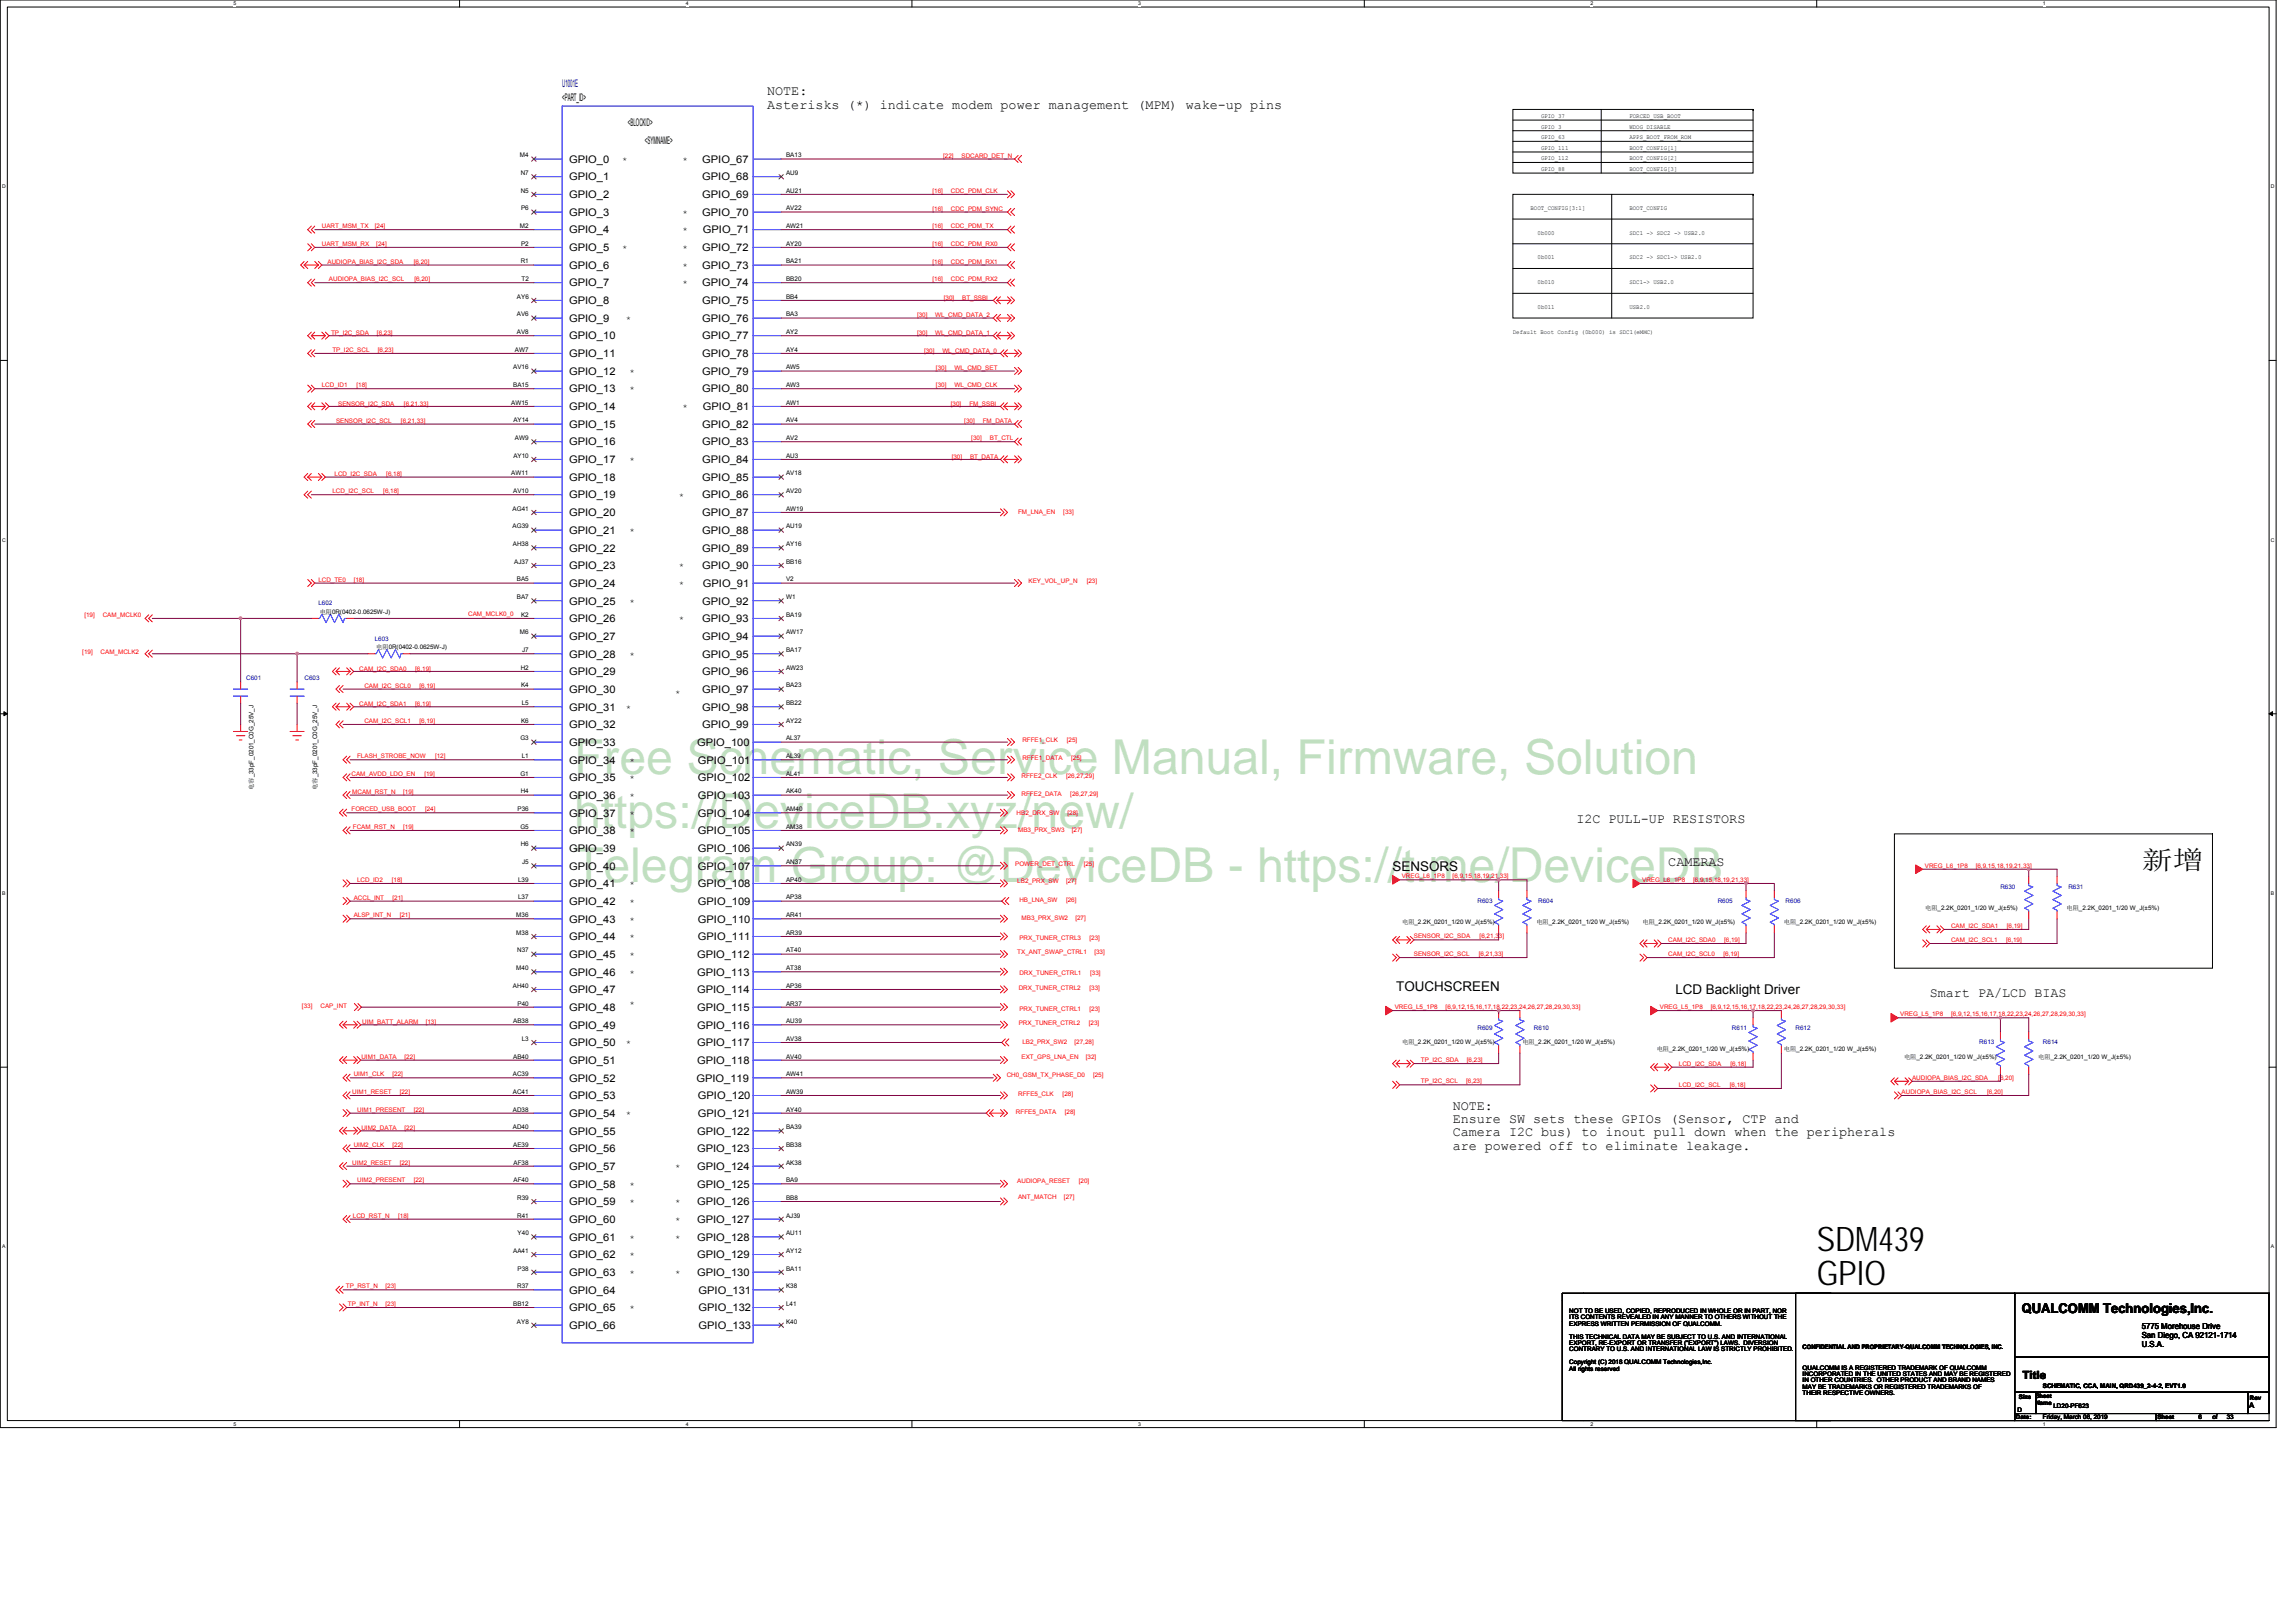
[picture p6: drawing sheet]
<svg xmlns="http://www.w3.org/2000/svg" width="297mm" height="210mm" viewBox="0 0 297 210" stroke-linecap="round" stroke-linejoin="round" font-family="sans-serif">
<defs><g id="words">
<g font-size="6.2" fill="#008000">
<text x="74.3" y="100.2">Free Schematic, Service Manual, Firmware, Solution</text>
<text x="74.3" y="107.2">https://DeviceDB.xyz/new/</text>
<text x="74.3" y="114.1">Telegram Group: @DeviceDB - https://t.me/DeviceDB</text>
</g>
<g font-size="4.4">
<text x="235" y="161.8">SDM439</text>
<text x="235" y="166.2">GPIO</text>
</g>
<text font-size="3.4" x="277.1" y="112.4">新新</text>
<g font-size="1.7">
<text x="99.2" y="12.3">NOTE:</text>
<text x="99.2" y="14.1">Asterisks (*) indicate modem power management (MPM) wake-up pins</text>
<text x="203.9" y="106.5">I2C PULL-UP RESISTORS</text>
<text x="180.2" y="112.6">SENSORS</text>
<text x="215.8" y="112">CAMERAS</text>
<text x="180.6" y="128.2">TOUCHSCREEN</text>
<text x="216.7" y="128.7">LCD Backlight Driver</text>
<text x="249.7" y="128.9">Smart PA/LCD BIAS</text>
<text x="187.9" y="143.6">NOTE:</text>
<text x="187.9" y="145.3">Ensure SW sets these GPIOs (Sensor, CTP and</text>
<text x="187.9" y="147">Camera I2C bus) to inout pull down when the peripherals</text>
<text x="187.9" y="148.8">are powered off to eliminate leakage.</text>
<text x="261.6" y="169.9">QUALCOMM Technologies,Inc.</text>
</g>
<text font-size="1.5" x="261.6" y="178.4">Title</text>
<text font-size="1.4" fill="#000080" x="72.7" y="11.3">U1001E</text>
<g font-size="1.4">
<text x="72.7" y="13">&lt;PART_ID&gt;</text>
<text x="81.2" y="16.3">&lt;BLOCKID&gt;</text>
<text x="73.6" y="21.1">GPIO_0</text>
<text x="73.6" y="23.3">GPIO_1</text>
<text x="83.4" y="18.7">&lt;SYMNAME&gt;</text>
<text x="90.8" y="21.1">GPIO_67</text>
<text x="90.8" y="23.3">GPIO_68</text>
<text x="73.6" y="25.6">GPIO_2</text>
<text x="73.6" y="27.9">GPIO_3</text>
<text x="90.8" y="25.6">GPIO_69</text>
<text x="90.8" y="27.9">GPIO_70</text>
<text x="73.6" y="30.2">GPIO_4</text>
<text x="73.6" y="32.5">GPIO_5</text>
<text x="73.6" y="34.8">GPIO_6</text>
<text x="90.8" y="32.5">GPIO_72</text>
<text x="90.8" y="34.8">GPIO_73</text>
<text x="90.9" y="30.2">GPIO_71</text>
<text x="73.6" y="37.1">GPIO_7</text>
<text x="73.6" y="39.3">GPIO_8</text>
<text x="73.6" y="41.6">GPIO_9</text>
<text x="90.8" y="37.1">GPIO_74</text>
<text x="90.8" y="39.3">GPIO_75</text>
<text x="90.8" y="41.6">GPIO_76</text>
<text x="73.6" y="43.9">GPIO_10</text>
<text x="73.6" y="46.2">GPIO_11</text>
<text x="90.8" y="43.9">GPIO_77</text>
<text x="90.8" y="46.2">GPIO_78</text>
<text x="73.6" y="48.5">GPIO_12</text>
<text x="73.6" y="50.8">GPIO_13</text>
<text x="73.6" y="53.1">GPIO_14</text>
<text x="90.8" y="48.5">GPIO_79</text>
<text x="90.8" y="50.8">GPIO_80</text>
<text x="90.9" y="53.1">GPIO_81</text>
<text x="73.6" y="55.4">GPIO_15</text>
<text x="73.6" y="57.6">GPIO_16</text>
<text x="73.6" y="59.9">GPIO_17</text>
<text x="90.8" y="55.4">GPIO_82</text>
<text x="90.8" y="57.6">GPIO_83</text>
<text x="90.8" y="59.9">GPIO_84</text>
<text x="73.6" y="62.2">GPIO_18</text>
<text x="73.6" y="64.5">GPIO_19</text>
<text x="90.8" y="62.2">GPIO_85</text>
<text x="90.8" y="64.5">GPIO_86</text>
<text x="73.6" y="66.8">GPIO_20</text>
<text x="73.6" y="69.1">GPIO_21</text>
<text x="73.6" y="71.4">GPIO_22</text>
<text x="90.8" y="66.8">GPIO_87</text>
<text x="90.8" y="69.1">GPIO_88</text>
<text x="90.8" y="71.4">GPIO_89</text>
<text x="73.6" y="73.6">GPIO_23</text>
<text x="73.6" y="75.9">GPIO_24</text>
<text x="90.8" y="73.6">GPIO_90</text>
<text x="90.9" y="75.9">GPIO_91</text>
<text x="73.6" y="78.2">GPIO_25</text>
<text x="73.6" y="80.5">GPIO_26</text>
<text x="73.6" y="82.8">GPIO_27</text>
<text x="90.8" y="78.2">GPIO_92</text>
<text x="90.8" y="80.5">GPIO_93</text>
<text x="90.8" y="82.8">GPIO_94</text>
<text x="73.6" y="85.1">GPIO_28</text>
<text x="73.6" y="87.4">GPIO_29</text>
<text x="73.6" y="89.6">GPIO_30</text>
<text x="90.8" y="85.1">GPIO_95</text>
<text x="90.8" y="87.4">GPIO_96</text>
<text x="90.8" y="89.6">GPIO_97</text>
<text x="73.6" y="91.9">GPIO_31</text>
<text x="73.6" y="94.2">GPIO_32</text>
<text x="90.8" y="91.9">GPIO_98</text>
<text x="90.8" y="94.2">GPIO_99</text>
<text x="73.6" y="96.5">GPIO_33</text>
<text x="73.6" y="98.8">GPIO_34</text>
<text x="73.6" y="101.1">GPIO_35</text>
<text x="90.2" y="96.5">GPIO_100</text>
<text x="90.3" y="98.8">GPIO_101</text>
<text x="90.3" y="101.1">GPIO_102</text>
<text x="73.6" y="103.4">GPIO_36</text>
<text x="73.6" y="105.6">GPIO_37</text>
<text x="73.6" y="107.9">GPIO_38</text>
<text x="90.3" y="103.4">GPIO_103</text>
<text x="90.3" y="105.6">GPIO_104</text>
<text x="90.3" y="107.9">GPIO_105</text>
<text x="73.6" y="110.2">GPIO_39</text>
<text x="73.6" y="112.5">GPIO_40</text>
<text x="90.3" y="110.2">GPIO_106</text>
<text x="90.3" y="112.5">GPIO_107</text>
<text x="73.6" y="114.8">GPIO_41</text>
<text x="73.6" y="117.1">GPIO_42</text>
<text x="73.6" y="119.4">GPIO_43</text>
<text x="90.3" y="114.8">GPIO_108</text>
<text x="90.3" y="117.1">GPIO_109</text>
<text x="90.3" y="119.4">GPIO_110</text>
<text x="73.6" y="121.6">GPIO_44</text>
<text x="73.6" y="123.9">GPIO_45</text>
<text x="90.2" y="123.9">GPIO_112</text>
<text x="90.3" y="121.6">GPIO_111</text>
<text x="73.6" y="126.2">GPIO_46</text>
<text x="73.6" y="128.5">GPIO_47</text>
<text x="73.6" y="130.8">GPIO_48</text>
<text x="90.2" y="126.2">GPIO_113</text>
<text x="90.2" y="128.5">GPIO_114</text>
<text x="90.2" y="130.8">GPIO_115</text>
<text x="73.6" y="133.1">GPIO_49</text>
<text x="73.6" y="135.4">GPIO_50</text>
<text x="73.6" y="137.6">GPIO_51</text>
<text x="90.2" y="133.1">GPIO_116</text>
<text x="90.2" y="135.4">GPIO_117</text>
<text x="90.2" y="137.6">GPIO_118</text>
<text x="73.6" y="139.9">GPIO_52</text>
<text x="73.6" y="142.2">GPIO_53</text>
<text x="90.1" y="139.9">GPIO_119</text>
<text x="90.3" y="142.2">GPIO_120</text>
<text x="73.6" y="144.5">GPIO_54</text>
<text x="73.6" y="146.8">GPIO_55</text>
<text x="73.6" y="149.1">GPIO_56</text>
<text x="90.2" y="146.8">GPIO_122</text>
<text x="90.2" y="149.1">GPIO_123</text>
<text x="90.3" y="144.5">GPIO_121</text>
<text x="73.6" y="151.4">GPIO_57</text>
<text x="73.6" y="153.6">GPIO_58</text>
<text x="73.6" y="155.9">GPIO_59</text>
<text x="90.2" y="151.4">GPIO_124</text>
<text x="90.2" y="153.6">GPIO_125</text>
<text x="90.2" y="155.9">GPIO_126</text>
<text x="73.6" y="158.2">GPIO_60</text>
<text x="73.6" y="160.5">GPIO_61</text>
<text x="90.2" y="158.2">GPIO_127</text>
<text x="90.2" y="160.5">GPIO_128</text>
<text x="73.6" y="162.8">GPIO_62</text>
<text x="73.6" y="165.1">GPIO_63</text>
<text x="73.6" y="167.4">GPIO_64</text>
<text x="90.2" y="162.8">GPIO_129</text>
<text x="90.2" y="165.1">GPIO_130</text>
<text x="90.4" y="167.4">GPIO_131</text>
<text x="73.6" y="169.7">GPIO_65</text>
<text x="73.6" y="171.9">GPIO_66</text>
<text x="90.4" y="169.7">GPIO_132</text>
<text x="90.4" y="171.9">GPIO_133</text>
</g>
<g font-size="1.2">
<text x="80.5" y="21.1">*</text>
<text x="88.3" y="21.1">*</text>
<text x="88.3" y="27.9">*</text>
<text x="80.5" y="32.5">*</text>
<text x="88.3" y="30.2">*</text>
<text x="88.3" y="32.5">*</text>
<text x="88.3" y="34.8">*</text>
<text x="81" y="41.6">*</text>
<text x="88.3" y="37.1">*</text>
<text x="81.4" y="48.5">*</text>
<text x="81.4" y="50.8">*</text>
<text x="88.3" y="53.1">*</text>
<text x="81.4" y="59.9">*</text>
<text x="87.8" y="64.5">*</text>
<text x="81.4" y="69.1">*</text>
<text x="87.8" y="73.6">*</text>
<text x="87.8" y="75.9">*</text>
<text x="81.4" y="78.2">*</text>
<text x="87.8" y="80.5">*</text>
<text x="81.4" y="85.1">*</text>
<text x="81" y="91.9">*</text>
<text x="87.4" y="90.1">*</text>
<text x="81.4" y="98.8">*</text>
<text x="81.4" y="101.1">*</text>
<text x="81.4" y="103.4">*</text>
<text x="81.4" y="105.6">*</text>
<text x="81.4" y="107.9">*</text>
<text x="81.4" y="114.8">*</text>
<text x="81.4" y="117.1">*</text>
<text x="81.4" y="119.4">*</text>
<text x="81.4" y="121.6">*</text>
<text x="81.4" y="123.9">*</text>
<text x="81.4" y="126.2">*</text>
<text x="81.4" y="130.3">*</text>
<text x="81" y="135.4">*</text>
<text x="81" y="144.5">*</text>
<text x="81.4" y="153.6">*</text>
<text x="81.4" y="155.9">*</text>
<text x="87.4" y="151.4">*</text>
<text x="87.4" y="155.9">*</text>
<text x="81.4" y="160.5">*</text>
<text x="87.4" y="160.5">*</text>
<text x="87.4" y="158.2">*</text>
<text x="81.4" y="162.8">*</text>
<text x="81.4" y="165.1">*</text>
<text x="87.4" y="165.1">*</text>
<text x="81.4" y="169.7">*</text>
</g>
<g font-size="1.1">
<text x="277.1" y="172">5775 Morehouse Drive</text>
<text x="277.1" y="173.1">San Diego, CA 92121-1714</text>
<text x="277.1" y="174.2">U.S.A.</text>
</g>
<text font-size="1" x="291" y="182.2">A</text>
<g font-size=".8">
<text x="199.4" y="15.3">GPIO_37</text>
<text x="199.4" y="16.6">GPIO_3</text>
<text x="210.8" y="15.3">FORCED_USB_BOOT</text>
<text x="210.8" y="16.6">WDOG_DISABLE</text>
<text x="67.3" y="20.4">M4</text>
<text x="67.4" y="22.6">N7</text>
<text x="101.7" y="20.4">BA13</text>
<text x="101.7" y="22.6">AU9</text>
<text x="199.4" y="18">GPIO_63</text>
<text x="199.4" y="19.4">GPIO_111</text>
<text x="199.4" y="20.7">GPIO_112</text>
<text x="199.4" y="22.1">GPIO_88</text>
<text x="210.8" y="18">APPS_BOOT_FROM_ROM</text>
<text x="210.8" y="19.4">BOOT_CONFIG[1]</text>
<text x="210.8" y="20.7">BOOT_CONFIG[2]</text>
<text x="210.8" y="22.1">BOOT_CONFIG[3]</text>
<text x="67.3" y="29.5">M2</text>
<text x="67.4" y="24.9">N5</text>
<text x="67.4" y="27.2">P6</text>
<text x="101.7" y="24.9">AU21</text>
<text x="101.7" y="27.2">AV22</text>
<text x="101.7" y="29.5">AW21</text>
<text x="198" y="27.2">BOOT_CONFIG[3:1]</text>
<text x="210.8" y="27.2">BOOT_CONFIG</text>
<text x="67.4" y="34.1">R1</text>
<text x="67.4" y="31.8">P2</text>
<text x="101.7" y="31.8">AY20</text>
<text x="101.7" y="34.1">BA21</text>
<text x="198.9" y="30.4">0b000</text>
<text x="198.9" y="33.5">0b001</text>
<text x="210.8" y="30.4">SDC1 -&gt; SDC2 -&gt; USB2.0</text>
<text x="210.8" y="33.5">SDC2 -&gt; SDC1-&gt; USB2.0</text>
<text x="66.9" y="40.9">AV6</text>
<text x="66.9" y="38.7">AY6</text>
<text x="67.5" y="36.4">T2</text>
<text x="101.7" y="36.4">BB20</text>
<text x="101.7" y="38.7">BB4</text>
<text x="101.7" y="40.9">BA3</text>
<text x="198.9" y="36.7">0b010</text>
<text x="198.9" y="39.9">0b011</text>
<text x="210.8" y="36.7">SDC1-&gt; USB2.0</text>
<text x="210.8" y="39.9">USB2.0</text>
<text x="66.4" y="47.8">AV16</text>
<text x="66.6" y="45.5">AW7</text>
<text x="66.9" y="43.2">AV8</text>
<text x="101.7" y="43.2">AY2</text>
<text x="101.7" y="45.5">AY4</text>
<text x="101.7" y="47.8">AW5</text>
<text x="195.7" y="43.2">Default Boot Config (0b000) is SDC1(eMMC)</text>
<text x="66.1" y="52.4">AW15</text>
<text x="66.4" y="50.1">BA15</text>
<text x="101.7" y="50.1">AW3</text>
<text x="101.7" y="52.4">AW1</text>
<text x="66.4" y="54.7">AY14</text>
<text x="66.4" y="59.2">AY10</text>
<text x="66.6" y="56.9">AW9</text>
<text x="101.7" y="54.7">AV4</text>
<text x="101.7" y="56.9">AV2</text>
<text x="101.7" y="59.2">AU3</text>
<text x="66.1" y="61.5">AW11</text>
<text x="66.4" y="63.8">AV10</text>
<text x="101.7" y="61.5">AV18</text>
<text x="101.7" y="63.8">AV20</text>
<text x="66.3" y="66.1">AG41</text>
<text x="66.3" y="68.4">AG39</text>
<text x="66.4" y="70.7">AH38</text>
<text x="101.7" y="66.1">AW19</text>
<text x="101.7" y="68.4">AU19</text>
<text x="101.7" y="70.7">AY16</text>
<text x="66.5" y="72.9">AJ37</text>
<text x="66.9" y="75.2">BA5</text>
<text x="66.9" y="77.5">BA7</text>
<text x="101.7" y="72.9">BB16</text>
<text x="101.7" y="75.2">V2</text>
<text x="101.7" y="77.5">W1</text>
<text x="41.4" y="79.4">电电0R(0402-0.0625W-J)</text>
<text x="67.3" y="82.1">M6</text>
<text x="67.4" y="79.8">K2</text>
<text x="101.7" y="79.8">BA19</text>
<text x="101.7" y="82.1">AW17</text>
<text x="48.7" y="84">电电0R(0402-0.0625W-J)</text>
<text x="67.4" y="86.7">H2</text>
<text x="67.4" y="88.9">K4</text>
<text x="67.5" y="84.4">J7</text>
<text x="101.7" y="84.4">BA17</text>
<text x="101.7" y="86.7">AW23</text>
<text x="101.7" y="88.9">BA23</text>
<text x="67.3" y="95.8">G3</text>
<text x="67.4" y="93.5">K6</text>
<text x="67.5" y="91.2">L5</text>
<text x="101.7" y="91.2">BB22</text>
<text x="101.7" y="93.5">AY22</text>
<text x="101.7" y="95.8">AL37</text>
<text x="67.3" y="100.4">G1</text>
<text x="67.5" y="98.1">L1</text>
<text x="101.7" y="98.1">AL39</text>
<text x="101.7" y="100.4">AL41</text>
<text x="32.8" y="102.2" transform="rotate(-90 32.8 102.2)">电电_33pF_0201_C0G_25V_J</text>
<text x="41" y="102.2" transform="rotate(-90 41 102.2)">电电_33pF_0201_C0G_25V_J</text>
<text x="66.9" y="104.9">P36</text>
<text x="67.3" y="107.2">G5</text>
<text x="67.4" y="102.7">H4</text>
<text x="101.7" y="102.7">AK40</text>
<text x="101.7" y="104.9">AM40</text>
<text x="101.7" y="107.2">AM38</text>
<text x="67.4" y="109.5">H6</text>
<text x="67.5" y="111.8">J5</text>
<text x="101.7" y="109.5">AN39</text>
<text x="101.7" y="111.8">AN37</text>
<text x="66.8" y="118.7">M36</text>
<text x="67" y="114.1">L39</text>
<text x="67" y="116.4">L37</text>
<text x="101.7" y="114.1">AP40</text>
<text x="101.7" y="116.4">AP38</text>
<text x="101.7" y="118.7">AR41</text>
<text x="181.4" y="119.6">电电_2.2K_0201_1/20 W_J(±5%)</text>
<text x="198.8" y="119.6">电电_2.2K_0201_1/20 W_J(±5%)</text>
<text x="212.5" y="119.6">电电_2.2K_0201_1/20 W_J(±5%)</text>
<text x="230.8" y="119.6">电电_2.2K_0201_1/20 W_J(±5%)</text>
<text x="249.1" y="117.8">电电_2.2K_0201_1/20 W_J(±5%)</text>
<text x="267.4" y="117.8">电电_2.2K_0201_1/20 W_J(±5%)</text>
<text x="66.8" y="120.9">M38</text>
<text x="66.8" y="125.5">M40</text>
<text x="66.9" y="123.2">N37</text>
<text x="101.7" y="120.9">AR39</text>
<text x="101.7" y="123.2">AT40</text>
<text x="101.7" y="125.5">AT38</text>
<text x="66.4" y="127.8">AH40</text>
<text x="66.9" y="130.1">P40</text>
<text x="101.7" y="127.8">AP36</text>
<text x="101.7" y="130.1">AR37</text>
<text x="66.4" y="132.4">AB38</text>
<text x="66.4" y="136.9">AB40</text>
<text x="67.5" y="134.7">L3</text>
<text x="101.7" y="132.4">AU39</text>
<text x="101.7" y="134.7">AV38</text>
<text x="101.7" y="136.9">AV40</text>
<text x="181.4" y="135.1">电电_2.2K_0201_1/20 W_J(±5%)</text>
<text x="197" y="135.1">电电_2.2K_0201_1/20 W_J(±5%)</text>
<text x="214.3" y="136">电电_2.2K_0201_1/20 W_J(±5%)</text>
<text x="230.8" y="136">电电_2.2K_0201_1/20 W_J(±5%)</text>
<text x="246.3" y="137">电电_2.2K_0201_1/20 W_J(±5%)</text>
<text x="263.7" y="137">电电_2.2K_0201_1/20 W_J(±5%)</text>
<text x="66.4" y="139.2">AC39</text>
<text x="66.4" y="141.5">AC41</text>
<text x="66.4" y="143.8">AD38</text>
<text x="101.7" y="139.2">AW41</text>
<text x="101.7" y="141.5">AW39</text>
<text x="101.7" y="143.8">AY40</text>
<text x="66.4" y="146.1">AD40</text>
<text x="66.4" y="148.4">AE39</text>
<text x="101.7" y="146.1">BA39</text>
<text x="101.7" y="148.4">BB38</text>
<text x="66.4" y="150.7">AF38</text>
<text x="66.4" y="153">AF40</text>
<text x="66.9" y="155.2">R39</text>
<text x="101.7" y="150.7">AK38</text>
<text x="101.7" y="153">BA9</text>
<text x="101.7" y="155.2">BB8</text>
<text x="66.9" y="157.5">R41</text>
<text x="67" y="159.8">Y40</text>
<text x="101.7" y="157.5">AJ39</text>
<text x="101.7" y="159.8">AU11</text>
<text x="66.4" y="162.1">AA41</text>
<text x="66.9" y="166.7">R37</text>
<text x="66.9" y="164.4">P38</text>
<text x="101.7" y="162.1">AY12</text>
<text x="101.7" y="164.4">BA11</text>
<text x="101.7" y="166.7">K38</text>
<text x="66.4" y="169">BB12</text>
<text x="66.9" y="171.2">AY8</text>
<text x="101.7" y="169">L41</text>
<text x="101.7" y="171.2">K40</text>
<text x="203" y="169.9">NOT TO BE USED, COPIED, REPRODUCED IN WHOLE OR IN PART, NOR</text>
<text x="203" y="170.7">ITS CONTENTS REVEALED IN ANY MANNER TO OTHERS WITHOUT THE</text>
<text x="203" y="171.5">EXPRESS WRITTEN PERMISSION OF QUALCOMM.</text>
<text x="203" y="173.2">THIS TECHNICAL DATA MAY BE SUBJECT TO U.S. AND INTERNATIONAL</text>
<text x="203" y="174">EXPORT, RE-EXPORT OR TRANSFER (&quot;EXPORT&quot;) LAWS. DIVERSION</text>
<text x="203" y="174.8">CONTRARY TO U.S. AND INTERNATIONAL LAW IS STRICTLY PROHIBITED.</text>
<text x="203" y="176.5">Copyright (C) 2018 QUALCOMM Technologies,Inc.</text>
<text x="203" y="177.3">All rights reserved</text>
<text x="233.2" y="177.2">QUALCOMM IS A REGISTERED TRADEMARK OF QUALCOMM</text>
<text x="233.2" y="178">INCORPORATED IN THE UNITED STATES AND MAY BE REGISTERED</text>
<text x="233.2" y="178.8">IN OTHER COUNTRIES. OTHER PRODUCT AND BRAND NAMES</text>
<text x="233.2" y="179.7">MAY BE TRADEMARKS OR REGISTERED TRADEMARKS OF</text>
<text x="233.2" y="174.5">CONFIDENTIAL AND PROPRIETARY-QUALCOMM TECHNOLOGIES, INC.</text>
<text x="264.3" y="179.5">SCHEMATIC, CCA, MAIN, QRD439_2-4-2, EVT1.0</text>
<text x="233.2" y="180.5">THEIR RESPECTIVE OWNERS.</text>
<text x="260.8" y="183.6">Date:</text>
<text x="261" y="182.7">D</text>
<text x="261.2" y="181">Size</text>
<text x="263.4" y="180.9">Sheet</text>
<text x="263.4" y="181.7">Name</text>
<text x="264.3" y="183.6">Friday, March 08, 2019</text>
<text x="265.7" y="182.2">LD20-PF623</text>
<text x="279.1" y="183.6">Sheet</text>
<text x="284.4" y="183.6">6</text>
<text x="286.2" y="183.6">of</text>
<text x="288.1" y="183.6">33</text>
<text x="291.1" y="181.1">Rev</text>
</g>
<g font-size=".8" fill="#f00">
<text x="122" y="20.4">[22]</text>
<text x="124.4" y="20.4">SDCARD_DET_N</text>
<text x="41.6" y="29.5">UART_MSM_TX</text>
<text x="48.5" y="29.5">[24]</text>
<text x="120.6" y="27.2">[16]</text>
<text x="120.6" y="25">[16]</text>
<text x="120.6" y="29.5">[16]</text>
<text x="123" y="27.2">CDC_PDM_SYNC</text>
<text x="123" y="25">CDC_PDM_CLK</text>
<text x="123" y="29.5">CDC_PDM_TX</text>
<text x="41.6" y="31.8">UART_MSM_RX</text>
<text x="42.4" y="34.2">AUDIOPA_BIAS_I2C_SDA</text>
<text x="48.7" y="31.8">[24]</text>
<text x="53.5" y="34.2">[6,20]</text>
<text x="120.6" y="34.1">[16]</text>
<text x="120.6" y="31.8">[16]</text>
<text x="123" y="34.1">CDC_PDM_RX1</text>
<text x="123" y="31.8">CDC_PDM_RX0</text>
<text x="42.6" y="36.4">AUDIOPA_BIAS_I2C_SCL</text>
<text x="53.6" y="36.4">[6,20]</text>
<text x="118.6" y="41">[30]</text>
<text x="120.6" y="36.4">[16]</text>
<text x="121" y="41">WL_CMD_DATA_2</text>
<text x="122.1" y="38.8">[30]</text>
<text x="123" y="36.4">CDC_PDM_RX2</text>
<text x="124.5" y="38.8">BT_SSBI</text>
<text x="42.8" y="43.3">TP_I2C_SDA</text>
<text x="43" y="45.5">TP_I2C_SCL</text>
<text x="48.8" y="43.3">[6,23]</text>
<text x="48.9" y="45.5">[6,23]</text>
<text x="118.6" y="43.3">[30]</text>
<text x="119.5" y="45.6">[30]</text>
<text x="121" y="43.3">WL_CMD_DATA_1</text>
<text x="121.1" y="47.8">[30]</text>
<text x="121.9" y="45.6">WL_CMD_DATA_0</text>
<text x="123.5" y="47.8">WL_CMD_SET</text>
<text x="41.6" y="50.1">LCD_ID1</text>
<text x="43.7" y="52.5">SENSOR_I2C_SDA</text>
<text x="46.1" y="50.1">[18]</text>
<text x="52.3" y="52.5">[6,21,33]</text>
<text x="121.1" y="50.1">[30]</text>
<text x="123" y="52.5">[30]</text>
<text x="123.5" y="50.1">WL_CMD_CLK</text>
<text x="125.4" y="52.5">FM_SSBI</text>
<text x="43.5" y="54.7">SENSOR_I2C_SCL</text>
<text x="51.9" y="54.7">[6,21,33]</text>
<text x="123.1" y="59.3">[30]</text>
<text x="124.8" y="54.7">[30]</text>
<text x="125.5" y="59.3">BT_DATA</text>
<text x="125.7" y="57">[30]</text>
<text x="127.1" y="54.7">FM_DATA</text>
<text x="128.1" y="57">BT_CTL</text>
<text x="43" y="63.8">LCD_I2C_SCL</text>
<text x="43.3" y="61.6">LCD_I2C_SDA</text>
<text x="49.6" y="63.8">[6,18]</text>
<text x="50" y="61.6">[6,18]</text>
<text x="131.7" y="66.5">FM_LNA_EN</text>
<text x="137.6" y="66.5">[33]</text>
<text x="41.2" y="75.2">LCD_TE0</text>
<text x="45.8" y="75.2">[18]</text>
<text x="133.1" y="75.4">KEY_VOL_UP_N</text>
<text x="140.6" y="75.4">[23]</text>
<text x="10.9" y="79.8">[19]</text>
<text x="13.3" y="79.8">CAM_MCLK0</text>
<text x="60.6" y="79.7">CAM_MCLK0_0</text>
<text x="10.6" y="84.6">[19]</text>
<text x="13" y="84.6">CAM_MCLK2</text>
<text x="46.5" y="86.8">CAM_I2C_SDA0</text>
<text x="47.1" y="89">CAM_I2C_SCL0</text>
<text x="53.7" y="86.8">[6,19]</text>
<text x="54.3" y="89">[6,19]</text>
<text x="46.5" y="91.3">CAM_I2C_SDA1</text>
<text x="47.1" y="93.5">CAM_I2C_SCL1</text>
<text x="53.7" y="91.3">[6,19]</text>
<text x="54.3" y="93.5">[6,19]</text>
<text x="132.3" y="96">RFFE1_CLK</text>
<text x="138" y="96">[25]</text>
<text x="45.5" y="100.4">CAM_AVDD_LDO_EN</text>
<text x="46.2" y="98.1">FLASH_STROBE_NOW</text>
<text x="54.9" y="100.4">[19]</text>
<text x="56.3" y="98.1">[12]</text>
<text x="132.2" y="100.7">RFFE2_CLK</text>
<text x="132.3" y="98.3">RFFE1_DATA</text>
<text x="137.9" y="100.7">[26,27,29]</text>
<text x="138.6" y="98.3">[25]</text>
<text x="45.5" y="105">FORCED_USB_BOOT</text>
<text x="45.6" y="102.7">MCAM_RST_N</text>
<text x="45.7" y="107.3">FCAM_RST_N</text>
<text x="52.2" y="102.7">[19]</text>
<text x="52.2" y="107.3">[19]</text>
<text x="55" y="105">[24]</text>
<text x="131.5" y="105.4">HB2_DRX_SW</text>
<text x="131.7" y="107.6">MB3_PRX_SW3</text>
<text x="132.2" y="103">RFFE2_DATA</text>
<text x="138.1" y="105.4">[28]</text>
<text x="138.5" y="103">[26,27,29]</text>
<text x="138.7" y="107.6">[27]</text>
<text x="131.3" y="112.1">POWER_DET_CTRL</text>
<text x="140.2" y="112.1">[25]</text>
<text x="181.4" y="113.6">VREG_L6_1P8</text>
<text x="187.9" y="113.6">[6,9,15,18,19,21,33]</text>
<text x="249" y="112.3">VREG_L6_1P8</text>
<text x="255.6" y="112.3">[6,9,15,18,19,21,33]</text>
<text x="45.8" y="116.4">ACCL_INT</text>
<text x="45.8" y="118.7">ALSP_INT_N</text>
<text x="46.2" y="114.1">LCD_ID2</text>
<text x="50.7" y="114.1">[18]</text>
<text x="50.8" y="116.4">[21]</text>
<text x="51.7" y="118.7">[21]</text>
<text x="131.6" y="114.2">LB2_PRX_SW</text>
<text x="131.9" y="116.8">HB_LNA_SW</text>
<text x="132.2" y="119">MB3_PRX_SW2</text>
<text x="137.9" y="114.2">[27]</text>
<text x="137.9" y="116.8">[26]</text>
<text x="139.1" y="119">[27]</text>
<text x="212.4" y="114.1">VREG_L6_1P8</text>
<text x="219" y="114.1">[6,9,15,18,19,21,33]</text>
<text x="131.6" y="123.4">TX_ANT_SWAP_CTRL1</text>
<text x="131.9" y="121.6">PRX_TUNER_CTRL3</text>
<text x="140.9" y="121.6">[23]</text>
<text x="141.6" y="123.4">[33]</text>
<text x="182.9" y="121.4">SENSOR_I2C_SDA</text>
<text x="182.9" y="123.7">SENSOR_I2C_SCL</text>
<text x="191.3" y="123.7">[6,21,33]</text>
<text x="191.4" y="121.4">[6,21,33]</text>
<text x="215.8" y="121.9">CAM_I2C_SDA0</text>
<text x="215.8" y="123.7">CAM_I2C_SCL0</text>
<text x="223" y="123.7">[6,19]</text>
<text x="223.1" y="121.9">[6,19]</text>
<text x="252.4" y="120">CAM_I2C_SDA1</text>
<text x="252.4" y="121.9">CAM_I2C_SCL1</text>
<text x="259.5" y="121.9">[6,19]</text>
<text x="259.6" y="120">[6,19]</text>
<text x="39.1" y="130.4">[33]</text>
<text x="41.5" y="130.4">CAP_INT</text>
<text x="131.8" y="128.1">DRX_TUNER_CTRL2</text>
<text x="131.9" y="126.2">DRX_TUNER_CTRL1</text>
<text x="131.9" y="130.7">PRX_TUNER_CTRL1</text>
<text x="140.9" y="128.1">[33]</text>
<text x="140.9" y="130.7">[23]</text>
<text x="141" y="126.2">[33]</text>
<text x="180.4" y="130.6">VREG_L5_1P8</text>
<text x="187" y="130.6">[6,9,12,15,16,17,18,22,23,24,26,27,28,29,30,33]</text>
<text x="214.7" y="130.6">VREG_L5_1P8</text>
<text x="221.3" y="130.6">[6,9,12,15,16,17,18,22,23,24,26,27,28,29,30,33]</text>
<text x="245.8" y="131.5">VREG_L5_1P8</text>
<text x="252.4" y="131.5">[6,9,12,15,16,17,18,22,23,24,26,27,28,29,30,33]</text>
<text x="46.8" y="137.1">UIM1_DATA</text>
<text x="46.9" y="132.5">UIM_BATT_ALARM</text>
<text x="52.3" y="137.1">[22]</text>
<text x="55.1" y="132.5">[13]</text>
<text x="131.8" y="132.7">PRX_TUNER_CTRL2</text>
<text x="132.2" y="137">EXT_GPS_LNA_EN</text>
<text x="132.3" y="135">LB2_PRX_SW2</text>
<text x="139" y="135">[27,28]</text>
<text x="140.5" y="137">[32]</text>
<text x="140.9" y="132.7">[23]</text>
<text x="183.8" y="137.4">TP_I2C_SDA</text>
<text x="189.8" y="137.4">[6,23]</text>
<text x="217.2" y="137.9">LCD_I2C_SDA</text>
<text x="223.9" y="137.9">[6,18]</text>
<text x="45.6" y="141.5">UIM1_RESET</text>
<text x="45.8" y="139.3">UIM1_CLK</text>
<text x="46.2" y="143.8">UIM1_PRESENT</text>
<text x="50.8" y="139.3">[22]</text>
<text x="51.7" y="141.5">[22]</text>
<text x="53.5" y="143.8">[22]</text>
<text x="130.2" y="139.3">CH0_GSM_TX_PHASE_D0</text>
<text x="131.7" y="141.8">RFFE5_CLK</text>
<text x="137.5" y="141.8">[28]</text>
<text x="141.4" y="139.3">[25]</text>
<text x="183.8" y="140.2">TP_I2C_SCL</text>
<text x="189.7" y="140.2">[6,23]</text>
<text x="217.2" y="140.6">LCD_I2C_SCL</text>
<text x="223.8" y="140.6">[6,18]</text>
<text x="246" y="141.5">AUDIOPA_BIAS_I2C_SCL</text>
<text x="247.4" y="139.7">AUDIOPA_BIAS_I2C_SDA</text>
<text x="257.1" y="141.5">[6,20]</text>
<text x="258.5" y="139.7">[6,20]</text>
<text x="45.8" y="148.4">UIM2_CLK</text>
<text x="46.8" y="146.2">UIM2_DATA</text>
<text x="50.8" y="148.4">[22]</text>
<text x="52.3" y="146.2">[22]</text>
<text x="131.4" y="144.2">RFFE5_DATA</text>
<text x="137.7" y="144.2">[28]</text>
<text x="45.6" y="150.7">UIM2_RESET</text>
<text x="46.2" y="153">UIM2_PRESENT</text>
<text x="51.7" y="150.7">[22]</text>
<text x="53.5" y="153">[22]</text>
<text x="131.6" y="153.1">AUDIOPA_RESET</text>
<text x="131.7" y="155.1">ANT_MATCH</text>
<text x="137.6" y="155.1">[27]</text>
<text x="139.6" y="153.1">[20]</text>
<text x="45.7" y="157.5">LCD_RST_N</text>
<text x="51.5" y="157.5">[18]</text>
<text x="44.7" y="166.7">TP_RST_N</text>
<text x="49.9" y="166.7">[23]</text>
<text x="45" y="169">TP_INT_N</text>
<text x="49.9" y="169">[23]</text>
</g>
<g font-size=".8" fill="#000080">
<text x="41.2" y="78.3">L602</text>
<text x="48.5" y="82.9">L603</text>
<text x="31.9" y="88">C601</text>
<text x="39.4" y="88">C603</text>
<text x="191.2" y="116.8">R603</text>
<text x="199" y="116.8">R604</text>
<text x="222.2" y="116.8">R605</text>
<text x="231" y="116.8">R606</text>
<text x="258.8" y="115">R630</text>
<text x="267.6" y="115">R631</text>
<text x="191.2" y="133.3">R609</text>
<text x="198.5" y="133.3">R610</text>
<text x="224.1" y="133.3">R611</text>
<text x="232.3" y="133.3">R612</text>
<text x="256.1" y="135.1">R613</text>
<text x="264.3" y="135.1">R614</text>
</g>
<g font-size=".7">
<text x="30.2" y=".7">5</text>
<text x="88.7" y=".7">4</text>
<text x="147.2" y=".7">3</text>
<text x="205.8" y=".7">2</text>
<text x="264.3" y=".7">1</text>
<text x=".3" y="24.4">D</text>
<text x="293.8" y="24.4">D</text>
<text x=".3" y="70.1">C</text>
<text x="293.8" y="70.1">C</text>
<text x=".3" y="115.8">B</text>
<text x="293.8" y="115.8">B</text>
<text x=".3" y="161.5">A</text>
<text x="293.8" y="161.5">A</text>
<text x="30.2" y="184.5">5</text>
<text x="88.7" y="184.5">4</text>
<text x="147.2" y="184.5">3</text>
<text x="205.8" y="184.5">2</text>
<text x="264.3" y="184.5">1</text>
</g>
</g></defs>
<path d="M0 0h294.5v184.7h-294.5zM.9 .9h292.7v182.9h-292.7z" fill="none" stroke="#000" stroke-width=".13"/>
<g fill="#fff">
<path d="M30.2 .1h.4v.7h-.4z"/>
<path d="M30.2 183.9h.4v.7h-.4z"/>
</g>
<path d="M59.5 0v.9M59.5 183.8v.9" fill="none" stroke="#000" stroke-width=".13"/>
<g fill="#fff">
<path d="M88.7 .1h.4v.7h-.4z"/>
<path d="M88.7 183.9h.4v.7h-.4z"/>
</g>
<path d="M118 0v.9M118 183.8v.9" fill="none" stroke="#000" stroke-width=".13"/>
<g fill="#fff">
<path d="M147.2 .1h.4v.7h-.4z"/>
<path d="M147.2 183.9h.4v.7h-.4z"/>
</g>
<path d="M176.5 0v.9M176.5 183.8v.9" fill="none" stroke="#000" stroke-width=".13"/>
<g fill="#fff">
<path d="M205.8 .1h.3v.7h-.3z"/>
<path d="M205.8 183.9h.3v.7h-.3z"/>
</g>
<path d="M235 0v.9M235 183.8v.9" fill="none" stroke="#000" stroke-width=".13"/>
<g fill="#fff">
<path d="M264.3 .1h.3v.7h-.3z"/>
<path d="M264.3 183.9h.3v.7h-.3z"/>
<path d="M.3 23.8h.4v.7h-.4z"/>
<path d="M293.8 23.8h.5v.7h-.5z"/>
<path d="M.3 69.5h.4v.7h-.4z"/>
<path d="M293.8 69.5h.5v.7h-.5z"/>
</g>
<path d="M0 46.6h.9M293.6 46.6h.9" fill="none" stroke="#000" stroke-width=".13"/>
<g fill="#fff">
<path d="M.3 115.2h.4v.8h-.4z"/>
<path d="M293.8 115.2h.4v.8h-.4z"/>
</g>
<path d="M0 92.4h.9M293.6 92.4h.9" fill="none" stroke="#000" stroke-width=".13"/>
<path d="M.5 92.1l.4 .3-.4 .2zM293.6 92.4l.4-.3v.5z" fill="#000" stroke="#000" stroke-width=".13"/>
<g fill="#fff">
<path d="M.3 160.9h.4v.8h-.4z"/>
<path d="M293.8 160.9h.4v.8h-.4z"/>
</g>
<g fill="none" stroke="#000" stroke-width=".13">
<path d="M195.7 14.2h31.1v8.2h-31.1zM195.7 16.9h31.1M195.7 15.5h31.1M195.7 18.3h31.1M195.7 19.7h31.1M207.2 14.2v8.2M226.8 14.2h.1M195.7 25.1h31.1v16h-31.1zM195.7 34.7h31.1M195.7 28.3h31.1M195.7 31.5h31.1M195.7 38h31.1"/>
<path d="M195.7 21h31.1M208.5 25.1v16M226.8 25.1h.1M245.1 107.9h41.1v17.4h-41.1zM286.2 107.9h.1M0 138.1h.9M293.6 138.1h.9M232.3 167.3h28.3v16.5h-28.3zM236.9 167.3h-34.8v16.5h34.8M260.6 167.3h33v8.3h-33zM260.6 175.6h33v4.5h-33zM260.6 167.3h.1"/>
<path d="M293.6 167.3h.1M293.6 175.6h.1M260.6 180.1h2.8v2.8h-2.8zM260.6 182.9h18.3v.9h-18.3zM263.4 180.1h.1M263.4 180.1h27.4v2.8h-27.4zM278.9 182.9h.1M278.9 183.8h14.7M290.8 180.1h2.8v2.8h-2.8zM290.8 180.1h.1M293.6 180.1h.1"/>
</g>
<g fill="none" stroke="#f00" stroke-width=".13">
<path d="M39.3 34.3l.5 .4M39.3 34.3h1.9M39.3 33.8l-.4 .5 .4 .4M39.8 31.5l.5 .5-.5 .4M39.8 33.8l-.5 .5M40.3 29.3l-.5 .4 .5 .5M40.3 36.1l-.5 .5 .5 .4M40.3 31.5l.4 .5-.4 .4M40.7 29.3l-.4 .4 .4 .5M40.7 36.1l-.4 .5 .4 .4M40.7 33.8l.5 .5M41.2 34.3l-.5 .4"/>
<path d="M41.2 33.8l.4 .5-.4 .4M69.1 20.6h.1M69.1 22.9h.1M69.1 25.1h.1M69.1 27.4h.1M69.1 29.7h.1M69.1 32h.1M69.1 34.3h.1M69.1 36.6h.1M69.1 38.9h.1M101.1 20.6h.1M101.1 22.9h.1"/>
<path d="M101.1 25.1h.1M101.1 27.4h.1M101.1 29.7h.1M101.1 32h.1M101.1 34.3h.1M101.1 36.6h.1M101.1 38.9h.1M129 38.9h1.8M129 38.4l-.5 .5 .5 .4M129 38.9l.4 .4M129.4 38.4l-.4 .5M130.3 24.7l.5 .4-.5 .5"/>
<path d="M130.3 38.4l.5 .5M130.8 38.9l-.5 .4M130.8 24.7l.5 .4-.5 .5M130.8 38.4l.5 .5-.5 .4M130.8 27l-.5 .4 .5 .5M130.8 29.3l-.5 .4 .5 .5M130.8 33.8l-.5 .5 .5 .4M130.8 31.5l-.5 .5 .5 .4M130.8 36.1l-.5 .5 .5 .4M131.3 27l-.5 .4 .5 .5M131.3 29.3l-.5 .4 .5 .5M131.3 33.8l-.5 .5 .5 .4"/>
<path d="M131.3 31.5l-.5 .5 .5 .4M131.3 36.1l-.5 .5 .5 .4M131.7 20.1l-.4 .5 .4 .4M132.2 20.1l-.5 .5 .5 .4M39.8 49.8l.5 .5-.5 .4M40.3 43.4l.4 .5M40.3 43.4h1.8M40.3 52.6l.4 .4M40.3 52.6h1.8M40.3 43l-.5 .4 .5 .5M40.3 45.3l-.5 .4 .5 .5M40.3 52.1l-.5 .5 .5 .4"/>
<path d="M40.3 54.4l-.5 .5 .5 .4M40.3 49.8l.4 .5-.4 .4M40.7 43l-.4 .4M40.7 45.3l-.4 .4 .4 .5M40.7 52.1l-.4 .5M40.7 54.4l-.4 .5 .4 .4M41.6 43l.5 .4M41.6 52.1l.5 .5M42.1 43l.5 .4-.5 .5M42.1 52.1l.5 .5-.5 .4M42.1 43.4l-.5 .5M42.1 52.6l-.5 .4"/>
<path d="M69.1 41.1h.1M69.1 43.4h.1M69.1 45.7h.1M69.1 48h.1M69.1 50.3h.1M69.1 52.6h.1M69.1 54.9h.1M69.1 57.1h.1M69.1 59.4h.1M101.1 41.1h.1M101.1 43.4h.1M101.1 45.7h.1"/>
<path d="M101.1 48h.1M101.1 50.3h.1M101.1 52.6h.1M101.1 54.9h.1M101.1 57.1h.1M101.1 59.4h.1M129 41.1h1.8M129 43.4h1.8M129 40.7l-.5 .4 .5 .5M129 43l-.5 .4 .5 .5M129 41.1l.4 .5M129 43.4l.4 .5"/>
<path d="M129.4 40.7l-.4 .4M129.4 43l-.4 .4M129.9 45.3l-.5 .4 .5 .5M129.9 52.1l-.5 .5 .5 .4M129.9 59l-.5 .4 .5 .5M129.9 45.7l.4 .5M129.9 52.6l.4 .4M129.9 59.4l.4 .5M129.9 45.7h1.8M129.9 52.6h1.8M129.9 59.4h1.8M130.3 40.7l.5 .4"/>
<path d="M130.3 43l.5 .4M130.3 45.3l-.4 .4M130.3 52.1l-.4 .5M130.3 59l-.4 .4M130.8 41.1l-.5 .5M130.8 43.4l-.5 .5M130.8 40.7l.5 .4-.5 .5M130.8 43l.5 .4-.5 .5M131.3 45.3l.4 .4M131.3 47.5l.4 .5-.4 .5M131.3 49.8l.4 .5-.4 .4M131.3 52.1l.4 .5"/>
<path d="M131.3 59l.4 .4M131.7 54.4l-.4 .5 .4 .4M131.7 56.7l-.4 .4 .4 .5M131.7 45.7l-.4 .5M131.7 52.6l-.4 .4M131.7 59.4l-.4 .5M131.7 45.3l.5 .4-.5 .5M131.7 47.5l.5 .5-.5 .5M131.7 49.8l.5 .5-.5 .4M131.7 52.1l.5 .5-.5 .4M131.7 59l.5 .4-.5 .5M132.2 54.4l-.5 .5 .5 .4"/>
<path d="M132.2 56.7l-.5 .4 .5 .5M19.2 79.5l-.4 .5 .4 .5M19.7 79.5l-.5 .5 .5 .5M39.8 75l.5 .4-.5 .5M39.8 61.7l.5 .5M39.8 61.7h1.8M39.8 61.3l-.5 .4 .5 .5M39.8 63.5l-.5 .5 .5 .5M40.3 61.3l-.5 .4M40.3 63.5l-.5 .5 .5 .5M40.3 75l.4 .4-.4 .5M41.2 61.3l.4 .4"/>
<path d="M41.6 61.3l.5 .4-.5 .5M41.6 61.7l-.4 .5M69.1 61.7h.1M69.1 64h.1M69.1 66.3h.1M69.1 68.6h.1M69.1 70.9h.1M69.1 73.2h.1M69.1 75.4h.1M69.1 77.7h.1M101.1 61.7h.1M101.1 64h.1"/>
<path d="M101.1 66.3h.1M101.1 68.6h.1M101.1 70.9h.1M101.1 73.2h.1M101.1 75.4h.1M101.1 77.7h.1M129.4 65.8l.5 .5-.5 .4M129.9 65.8l.4 .5-.4 .4M131.3 75l.4 .4-.4 .5M131.7 75l.5 .4-.5 .5M19.2 84.1l-.4 .5 .4 .4M19.7 84.1l-.5 .5 .5 .4"/>
<path d="M30.2 94.6h1.8M30.6 95.2h1.1M30.9 95.7h.4M31.1 93.7v.9M31.1 88.2v1M31.1 90.1v.9M37.5 94.6h1.8M37.9 95.2h1.1M38.3 95.7h.3M38.4 93.7v.9M38.4 88.2v1M38.4 90.1v.9"/>
<path d="M40.3 80h.9M43.5 86.9l.4 .4M43.5 86.9h1.8M43.5 91.4l.4 .5M43.5 91.4h1.8M43.5 86.4l-.5 .5 .5 .4M43.5 91l-.5 .4 .5 .5M43.9 86.4l-.4 .5M43.9 88.7l-.4 .5 .4 .4M43.9 91l-.4 .4M43.9 93.3l-.4 .4 .4 .5M44.4 88.7l-.5 .5 .5 .4"/>
<path d="M44.4 93.3l-.5 .4 .5 .5M44.8 80h1M44.8 97.8l-.4 .5 .4 .4M44.8 86.4l.5 .5M44.8 91l.5 .4M45.3 97.8l-.5 .5 .5 .4M45.3 86.4l.5 .5-.5 .4M45.3 91l.5 .4-.5 .5M45.3 86.9l-.5 .4M45.3 91.4l-.5 .5M47.6 84.6h.9M52.2 84.6h.9"/>
<path d="M69.1 80h.1M69.1 82.3h.1M69.1 84.6h.1M69.1 86.9h.1M69.1 89.2h.1M69.1 91.4h.1M69.1 93.7h.1M69.1 96h.1M69.1 98.3h.1M101.1 80h.1M101.1 82.3h.1M101.1 84.6h.1"/>
<path d="M101.1 86.9h.1M101.1 89.2h.1M101.1 91.4h.1M101.1 93.7h.1M101.1 96h.1M101.1 98.3h.1M130.3 95.5l.5 .5-.5 .5M130.3 97.8l.5 .5-.5 .4M130.8 95.5l.5 .5-.5 .5M130.8 97.8l.5 .5-.5 .4M44.4 116.1l.4 .5-.4 .4M44.4 118.4l.4 .5-.4 .4"/>
<path d="M44.4 113.8l.4 .5-.4 .4M44.4 104.7l-.5 .5 .5 .4M44.8 104.7l-.4 .5 .4 .4M44.8 102.4l-.4 .5 .4 .4M44.8 107l-.4 .4 .4 .5M44.8 100.1l-.4 .5 .4 .4M44.8 116.1l.5 .5-.5 .4M44.8 118.4l.5 .5-.5 .4M44.8 113.8l.5 .5-.5 .4M45.3 102.4l-.5 .5 .5 .4M45.3 107l-.5 .4 .5 .5M45.3 100.1l-.5 .5 .5 .4"/>
<path d="M69.1 100.6h.1M69.1 102.9h.1M69.1 105.2h.1M69.1 107.4h.1M69.1 109.7h.1M69.1 112h.1M69.1 114.3h.1M69.1 116.6h.1M69.1 118.9h.1M101.1 100.6h.1M101.1 102.9h.1M101.1 105.2h.1"/>
<path d="M101.1 107.4h.1M101.1 109.7h.1M101.1 112h.1M101.1 114.3h.1M101.1 116.6h.1M101.1 118.9h.1M129.4 111.5l.5 .5-.5 .5M129.4 104.7l.5 .5-.5 .4M129.4 107l.5 .4-.5 .5M129.4 113.8l.5 .5-.5 .4M129.4 118.4l.5 .5-.5 .4M129.9 111.5l.4 .5-.4 .5"/>
<path d="M129.9 104.7l.4 .5-.4 .4M129.9 107l.4 .4-.4 .5M129.9 113.8l.4 .5-.4 .4M129.9 118.4l.4 .5-.4 .4M130.1 116.1l-.5 .5 .5 .4M130.3 100.1l.5 .5-.5 .4M130.3 102.4l.5 .5-.5 .4M130.5 116.1l-.4 .5 .4 .4M130.8 100.1l.5 .5-.5 .4M130.8 102.4l.5 .5-.5 .4M193.9 119.8v.9M193.9 115.2v.9"/>
<path d="M197.5 119.8v.9M197.5 115.2v.9M225.9 119.8v.9M225.9 115.2v.9M229.5 119.8v.9M229.5 115.2v.9M249.2 119.8l-.5 .4 .5 .5M249.7 119.8l-.5 .4M250.6 119.8l.4 .4M251 119.8l.5 .4-.5 .5M262.5 118v.9M262.5 113.4v.9"/>
<path d="M266.1 118v.9M266.1 113.4v.9M44.4 137.2l.4 .4M44.4 137.2h1.8M44.4 132.6l.4 .4M44.4 132.6h1.8M44.4 136.7l-.5 .5 .5 .4M44.4 132.1l-.5 .5 .5 .4M44.8 136.7l-.4 .5M44.8 139l-.4 .4 .4 .5M44.8 132.1l-.4 .5M45.3 139l-.5 .4 .5 .5"/>
<path d="M45.8 136.7l.4 .5M45.8 132.1l.4 .5M45.8 129.8l.5 .5-.5 .4M46.2 137.2l-.4 .4M46.2 132.6l-.4 .4M46.2 136.7l.5 .5-.5 .4M46.2 132.1l.5 .5-.5 .4M46.3 129.8l.5 .5-.5 .4M69.1 121.2h.1M69.1 123.4h.1M69.1 125.7h.1M69.1 128h.1"/>
<path d="M69.1 130.3h.1M69.1 132.6h.1M69.1 134.9h.1M69.1 137.2h.1M69.1 139.4h.1M101.1 121.2h.1M101.1 123.4h.1M101.1 125.7h.1M101.1 128h.1M101.1 130.3h.1M101.1 132.6h.1M101.1 134.9h.1"/>
<path d="M101.1 137.2h.1M101.1 139.4h.1M128.5 139l.5 .4-.5 .5M129 139l.4 .4-.4 .5M129.4 136.7l.5 .5-.5 .4M129.4 123l.5 .4-.5 .5M129.4 125.3l.5 .4-.5 .5M129.4 127.6l.5 .4-.5 .5M129.4 129.8l.5 .5-.5 .4M129.4 132.1l.5 .5-.5 .4M129.4 120.7l.5 .5-.5 .4M129.9 136.7l.4 .5-.4 .4"/>
<path d="M129.9 123l.4 .4-.4 .5M129.9 125.3l.4 .4-.4 .5M129.9 127.6l.4 .4-.4 .5M129.9 129.8l.4 .5-.4 .4M129.9 132.1l.4 .5-.4 .4M129.9 120.7l.4 .5-.4 .4M130.1 134.4l-.5 .5 .5 .4M130.5 134.4l-.4 .5 .4 .4M180.2 123.4l.4 .5-.4 .5M180.2 139.9l.4 .5-.4 .4M180.6 121.2l-.4 .4 .4 .5M180.6 137.2l-.4 .4 .4 .5"/>
<path d="M180.6 121.6l.5 .5M180.6 121.6h1.9M180.6 137.6l.5 .5M180.6 137.6h1.9M180.6 123.4l.5 .5-.5 .5M180.6 139.9l.5 .5-.5 .4M181.1 121.2l-.5 .4M181.1 137.2l-.5 .4M182 121.2l.5 .4M182 137.2l.5 .4M182.5 121.6l-.5 .5M182.5 137.6l-.5 .5"/>
<path d="M182.5 121.2l.4 .4-.4 .5M182.5 137.2l.4 .4-.4 .5M193.9 135.3v.9M193.9 130.7v1M196.6 135.3v.9M196.6 130.7v1M212.2 123.4l.4 .5-.4 .5M212.6 123.4l.5 .5-.5 .5M212.6 122.1l.5 .4M212.6 122.1h1.9M212.6 121.6l-.4 .5 .4 .4M213.1 121.6l-.5 .5"/>
<path d="M214 137.6l-.5 .5 .5 .4M214 138.1l.5 .4M214 138.1h1.8M214 121.6l.5 .5M214.5 137.6l-.5 .5M214.5 122.1l-.5 .4M214.5 121.6l.4 .5-.4 .4M215.4 137.6l.4 .5M215.8 138.1l-.4 .4M215.8 137.6l.5 .5-.5 .4M226.8 136.2v1M226.8 131.7v.9"/>
<path d="M230.5 135.3v.9M230.5 130.7v1M245.1 139.4l-.5 .5 .5 .5M245.1 139.9l.5 .5M245.1 139.9h1.8M245.6 139.4l-.5 .5M246.5 139.4l.4 .5M246.9 139.9l-.4 .5M246.9 139.4l.5 .5-.5 .5M248.7 121.6l.5 .5-.5 .4M249.2 120.2l.5 .5M249.2 120.2h1.8"/>
<path d="M249.2 121.6l.5 .5-.5 .4M251 120.2l-.4 .5M258.8 138.1v.9M258.8 133.5v.9M262.5 138.1v.9M262.5 133.5v.9M44.4 143.6l.4 .4-.4 .5M44.4 152.7l.4 .5-.4 .4M44.4 146.3l.4 .4M44.4 146.3h1.8M44.4 145.8l-.5 .5 .5 .4M44.4 150.4l-.5 .5 .5 .4"/>
<path d="M44.8 141.3l-.4 .4 .4 .5M44.8 145.8l-.4 .5M44.8 148.1l-.4 .5 .4 .4M44.8 150.4l-.4 .5 .4 .4M44.8 157.3l-.4 .4 .4 .5M44.8 143.6l.5 .4-.5 .5M44.8 152.7l.5 .5-.5 .4M45.3 141.3l-.5 .4 .5 .5M45.3 148.1l-.5 .5 .5 .4M45.3 157.3l-.5 .4 .5 .5M45.8 145.8l.4 .5M46.2 146.3l-.4 .4"/>
<path d="M46.2 145.8l.5 .5-.5 .4M69.1 141.7h.1M69.1 144h.1M69.1 146.3h.1M69.1 148.6h.1M69.1 150.9h.1M69.1 153.2h.1M69.1 155.4h.1M69.1 157.7h.1M101.1 141.7h.1M101.1 144h.1M101.1 146.3h.1"/>
<path d="M101.1 148.6h.1M101.1 150.9h.1M101.1 153.2h.1M101.1 155.4h.1M101.1 157.7h.1M128.1 143.6l-.5 .4 .5 .5M128.1 144l.4 .5M128.1 144h1.8M128.5 143.6l-.4 .4M129.4 141.3l.5 .4-.5 .5M129.4 143.6l.5 .4M129.4 152.7l.5 .5-.5 .4"/>
<path d="M129.4 155l.5 .4-.5 .5M129.9 144l-.5 .5M129.9 141.3l.4 .4-.4 .5M129.9 143.6l.4 .4-.4 .5M129.9 152.7l.4 .5-.4 .4M129.9 155l.4 .4-.4 .5M213.5 140.4l.5 .4-.5 .5M214 140.4l.5 .4-.5 .5M245.1 141.3l.5 .4-.5 .5M245.6 141.3l.4 .4-.4 .5M43.9 168.7l.5 .5-.5 .4M43.9 166.4l-.4 .5 .4 .4"/>
<path d="M44.4 168.7l.4 .5-.4 .4M44.4 166.4l-.5 .5 .5 .4M69.1 160h.1M69.1 162.3h.1M69.1 164.6h.1M69.1 166.9h.1M69.1 169.2h.1M69.1 171.4h.1M101.1 160h.1M101.1 162.3h.1M101.1 164.6h.1M101.1 166.9h.1"/>
<path d="M101.1 169.2h.1M101.1 171.4h.1"/>
</g>
<g fill="#f00" stroke="#f00" stroke-width=".13">
<path d="M180.2 113.3l.9 .5-.9 .6z" fill-rule="evenodd"/>
<path d="M211.3 113.7l.9 .6-.9 .6z" fill-rule="evenodd"/>
<path d="M179.3 130.2l.9 .5-.9 .6z" fill-rule="evenodd"/>
<path d="M213.5 130.2l1 .5-1 .6z" fill-rule="evenodd"/>
<path d="M244.6 131.1l1 .6-1 .5z" fill-rule="evenodd"/>
<path d="M247.8 111.9l.9 .6-.9 .5z" fill-rule="evenodd"/>
</g>
<g fill="none" stroke="#00f" stroke-width=".13">
<path d="M72.7 13.7h24.7v160h-24.7zM69.1 20.6h3.6M69.1 22.9h3.6M69.1 25.1h3.6M69.1 27.4h3.6M69.1 29.7h3.6M69.1 32h3.6M69.1 34.3h3.6M69.1 36.6h3.6M69.1 38.9h3.6M97.4 20.6h3.7M97.4 22.9h3.7"/>
<path d="M97.4 25.1h3.7M97.4 27.4h3.7M97.4 29.7h3.7M97.4 32h3.7M97.4 34.3h3.7M97.4 36.6h3.7M97.4 38.9h3.7M69.1 41.1h3.6M69.1 43.4h3.6M69.1 45.7h3.6M69.1 48h3.6M69.1 50.3h3.6"/>
<path d="M69.1 52.6h3.6M69.1 54.9h3.6M69.1 57.1h3.6M69.1 59.4h3.6M97.4 41.1h3.7M97.4 43.4h3.7M97.4 45.7h3.7M97.4 48h3.7M97.4 50.3h3.7M97.4 52.6h3.7M97.4 54.9h3.7M97.4 57.1h3.7"/>
<path d="M97.4 59.4h3.7M69.1 61.7h3.6M69.1 64h3.6M69.1 66.3h3.6M69.1 68.6h3.6M69.1 70.9h3.6M69.1 73.2h3.6M69.1 75.4h3.6M69.1 77.7h3.6M97.4 61.7h3.7M97.4 64h3.7M97.4 66.3h3.7"/>
<path d="M97.4 68.6h3.7M97.4 70.9h3.7M97.4 73.2h3.7M97.4 75.4h3.7M97.4 77.7h3.7M30.2 89.2h1.8M30.2 90.1h1.8M31.1 89.2h.1M31.1 90.1h.1M37.5 89.2h1.8M37.5 90.1h1.8M38.4 89.2h.1"/>
<path d="M38.4 90.1h.1M41.2 80h.2l.2-.5 .6 1.1 .5-1.1 .6 1.1 .5-1.1 .6 1.1 .2-.6h.2M41.2 80h.1M44.8 80h.1M48.5 84.6h.2l.3-.6 .5 1.1 .6-1.1 .5 1.1 .6-1.1 .5 1.1 .2-.5h.3M48.5 84.6h.1M52.2 84.6h.1M69.1 80h3.6M69.1 82.3h3.6M69.1 84.6h3.6M69.1 86.9h3.6M69.1 89.2h3.6"/>
<path d="M69.1 91.4h3.6M69.1 93.7h3.6M69.1 96h3.6M69.1 98.3h3.6M97.4 80h3.7M97.4 82.3h3.7M97.4 84.6h3.7M97.4 86.9h3.7M97.4 89.2h3.7M97.4 91.4h3.7M97.4 93.7h3.7M97.4 96h3.7"/>
<path d="M97.4 98.3h3.7M69.1 100.6h3.6M69.1 102.9h3.6M69.1 105.2h3.6M69.1 107.4h3.6M69.1 109.7h3.6M69.1 112h3.6M69.1 114.3h3.6M69.1 116.6h3.6M69.1 118.9h3.6M97.4 100.6h3.7M97.4 102.9h3.7"/>
<path d="M97.4 105.2h3.7M97.4 107.4h3.7M97.4 109.7h3.7M97.4 112h3.7M97.4 114.3h3.7M97.4 116.6h3.7M97.4 118.9h3.7M193.9 116.1h.1M193.9 119.8h.1M193.9 116.1v.3l.5 .2-1.1 .5 1.1 .6-1.1 .5 1.1 .6-1.1 .5 .6 .3v.2M197.5 116.1h.1M197.5 119.8h.1"/>
<path d="M197.5 116.1v.3l.6 .2-1.1 .5 1.1 .6-1.1 .5 1.1 .6-1.1 .5 .5 .3v.2M225.9 116.1h.1M225.9 119.8h.1M225.9 116.1v.3l.5 .2-1.1 .5 1.1 .6-1.1 .5 1.1 .6-1.1 .5 .6 .3v.2M229.5 116.1h.1M229.5 119.8h.1M229.5 116.1v.3l.6 .2-1.1 .5 1.1 .6-1.1 .5 1.1 .6-1.1 .5 .5 .3v.2M262.5 114.3h.1M262.5 118h.1M262.5 114.3v.3l.5 .1-1.1 .6 1.1 .5-1.1 .6 1.1 .5-1.1 .6 .6 .3v.2M266.1 114.3h.1M266.1 118h.1"/>
<path d="M266.1 114.3v.3l.6 .1-1.1 .6 1.1 .5-1.1 .6 1.1 .5-1.1 .6 .5 .3v.2M69.1 121.2h3.6M69.1 123.4h3.6M69.1 125.7h3.6M69.1 128h3.6M69.1 130.3h3.6M69.1 132.6h3.6M69.1 134.9h3.6M69.1 137.2h3.6M69.1 139.4h3.6M97.4 121.2h3.7M97.4 123.4h3.7"/>
<path d="M97.4 125.7h3.7M97.4 128h3.7M97.4 130.3h3.7M97.4 132.6h3.7M97.4 134.9h3.7M97.4 137.2h3.7M97.4 139.4h3.7M193.9 131.7h.1M193.9 135.3h.1M193.9 131.7v.3l.5 .1-1.1 .6 1.1 .5-1.1 .6 1.1 .5-1.1 .6 .6 .2v.2M196.6 131.7h.1M196.6 135.3h.1"/>
<path d="M196.6 131.7v.3l.6 .1-1.1 .6 1.1 .5-1.1 .6 1.1 .5-1.1 .6 .5 .2v.2M226.8 132.6h.1M226.8 136.2h.1M226.8 132.6v.3l.5 .1-1.1 .6 1.1 .5-1.1 .6 1.1 .5-1.1 .6 .6 .3v.1M230.5 131.7h.1M230.5 135.3h.1M230.5 131.7v.3l.5 .1-1.1 .6 1.1 .5-1.1 .6 1.1 .5-1.1 .6 .6 .2v.2M258.8 134.4h.1M258.8 138.1h.1M258.8 134.4v.3l.6 .2-1.1 .5 1.1 .6-1.1 .5 1.1 .6-1.1 .5 .5 .3v.2M262.5 134.4h.1M262.5 138.1h.1"/>
<path d="M262.5 134.4v.3l.5 .2-1.1 .5 1.1 .6-1.1 .5 1.1 .6-1.1 .5 .6 .3v.2M69.1 141.7h3.6M69.1 144h3.6M69.1 146.3h3.6M69.1 148.6h3.6M69.1 150.9h3.6M69.1 153.2h3.6M69.1 155.4h3.6M69.1 157.7h3.6M97.4 141.7h3.7M97.4 144h3.7M97.4 146.3h3.7"/>
<path d="M97.4 148.6h3.7M97.4 150.9h3.7M97.4 153.2h3.7M97.4 155.4h3.7M97.4 157.7h3.7M69.1 160h3.6M69.1 162.3h3.6M69.1 164.6h3.6M69.1 166.9h3.6M69.1 169.2h3.6M69.1 171.4h3.6M97.4 160h3.7"/>
<path d="M97.4 162.3h3.7M97.4 164.6h3.7M97.4 166.9h3.7M97.4 169.2h3.7M97.4 171.4h3.7"/>
</g>
<g fill="none" stroke="#804000" stroke-width=".13">
<path d="M68.8 20.3l.6 .6M68.8 22.6l.6 .6M68.8 24.9l.6 .5M68.8 27.2l.6 .5M68.8 38.6l.6 .6M69.3 20.3l-.5 .6M69.3 22.6l-.5 .6M69.3 24.9l-.5 .5M69.3 27.2l-.5 .5M69.3 38.6l-.5 .6M100.8 22.6l.6 .6M101.3 22.6l-.5 .6"/>
<path d="M68.8 40.9l.6 .5M68.8 47.7l.6 .6M68.8 56.9l.6 .5M68.8 59.2l.6 .5M69.3 40.9l-.5 .5M69.3 47.7l-.5 .6M69.3 56.9l-.5 .5M69.3 59.2l-.5 .5M68.8 66l.6 .6M68.8 68.3l.6 .6M68.8 70.6l.6 .6M68.8 72.9l.6 .5"/>
<path d="M68.8 77.4l.6 .6M69.3 66l-.5 .6M69.3 68.3l-.5 .6M69.3 70.6l-.5 .6M69.3 72.9l-.5 .5M69.3 77.4l-.5 .6M100.8 61.4l.6 .6M100.8 63.7l.6 .6M100.8 68.3l.6 .6M100.8 70.6l.6 .6M100.8 72.9l.6 .5M100.8 77.4l.6 .6"/>
<path d="M100.8 79.7l.6 .6M101.3 61.4l-.5 .6M101.3 63.7l-.5 .6M101.3 68.3l-.5 .6M101.3 70.6l-.5 .6M101.3 72.9l-.5 .5M101.3 77.4l-.5 .6M101.3 79.7l-.5 .6M68.8 82l.6 .6M68.8 95.7l.6 .6M69.3 82l-.5 .6M69.3 95.7l-.5 .6"/>
<path d="M100.8 82l.6 .6M100.8 84.3l.6 .6M100.8 86.6l.6 .6M100.8 88.9l.6 .6M100.8 91.2l.6 .5M100.8 93.5l.6 .5M101.3 82l-.5 .6M101.3 84.3l-.5 .6M101.3 86.6l-.5 .6M101.3 88.9l-.5 .6M101.3 91.2l-.5 .5M101.3 93.5l-.5 .5"/>
<path d="M68.8 109.5l.6 .5M68.8 111.7l.6 .6M69.3 109.5l-.5 .5M69.3 111.7l-.5 .6M100.8 109.5l.6 .5M101.3 109.5l-.5 .5M68.8 120.9l.6 .6M68.8 123.2l.6 .5M68.8 125.5l.6 .5M68.8 127.7l.6 .6M68.8 134.6l.6 .6M69.3 120.9l-.5 .6"/>
<path d="M69.3 123.2l-.5 .5M69.3 125.5l-.5 .5M69.3 127.7l-.5 .6M69.3 134.6l-.5 .6M68.8 155.2l.6 .5M68.8 159.7l.6 .6M69.3 155.2l-.5 .5M69.3 159.7l-.5 .6M100.8 146l.6 .6M100.8 148.3l.6 .6M100.8 150.6l.6 .6M100.8 157.5l.6 .5"/>
<path d="M100.8 159.7l.6 .6M101.3 146l-.5 .6M101.3 148.3l-.5 .6M101.3 150.6l-.5 .6M101.3 157.5l-.5 .5M101.3 159.7l-.5 .6M68.8 162l.6 .6M68.8 164.3l.6 .6M68.8 171.2l.6 .5M69.3 162l-.5 .6M69.3 164.3l-.5 .6M69.3 171.2l-.5 .5"/>
<path d="M100.8 162l.6 .6M100.8 164.3l.6 .6M100.8 166.6l.6 .6M100.8 168.9l.6 .6M100.8 171.2l.6 .5M101.3 162l-.5 .6M101.3 164.3l-.5 .6M101.3 166.6l-.5 .6M101.3 168.9l-.5 .6M101.3 171.2l-.5 .5"/>
</g>
<g fill="none" stroke="#800040" stroke-width=".13">
<path d="M40.7 29.7h28.4M40.7 32h28.4M40.7 36.6h28.4M41.6 34.3h27.5M101.1 20.6h30.2M101.1 38.9h27.4M101.1 32h29.2M101.1 29.7h29.2M101.1 34.3h29.2M101.1 27.4h29.2M101.1 25.1h29.2M101.1 36.6h29.2"/>
<path d="M40.7 45.7h28.4M40.7 54.9h28.4M40.7 50.3h28.4M42.6 43.4h26.5M42.6 52.6h26.5M101.1 52.6h28.3M101.1 59.4h28.3M101.1 45.7h28.3M101.1 57.1h30.2M101.1 48h30.2M101.1 50.3h30.2M101.1 54.9h30.2"/>
<path d="M101.1 41.1h27.4M101.1 43.4h27.4M40.3 64h28.8M40.7 75.4h28.4M42.1 61.7h27M101.1 66.3h28.3M101.1 75.4h30.2M19.7 84.6h18.7v3.6M19.7 80h11.4M31.1 80h9.2M31.1 91v2.7M31.1 80v8.2"/>
<path d="M38.4 91v2.7M38.4 84.6h9.2M44.4 89.2h24.7M44.4 93.7h24.7M45.3 98.3h23.8M45.8 86.9h23.3M45.8 91.4h23.3M45.8 80h23.3M53.1 84.6h16M101.1 96h29.2M101.1 98.3h29.2M44.8 105.2h24.3"/>
<path d="M45.3 116.6h23.8M45.3 102.9h23.8M45.3 107.4h23.8M45.3 100.6h23.8M45.3 118.9h23.8M45.3 114.3h23.8M101.1 114.3h28.3M101.1 118.9h28.3M101.1 112h28.3M101.1 105.2h28.3M101.1 107.4h28.3M101.1 116.6h28.5"/>
<path d="M101.1 100.6h29.2M101.1 102.9h29.2M181.1 113.8h12.8M193.9 113.8v1.4M193.9 113.8h3.6v1.4M212.2 114.3h13.7M225.9 114.3v.9M225.9 114.3h3.6v.9M248.7 112.5h13.8M262.5 112.5h3.6v.9M262.5 118.9v1.3h-11M262.5 112.5v.9"/>
<path d="M266.1 118.9v3.2h-16.4M45.3 139.4h23.8M46.7 137.2h22.4M46.7 132.6h22.4M46.8 130.3h22.3M101.1 132.6h28.3M101.1 130.3h28.3M101.1 137.2h28.3M101.1 128h28.3M101.1 125.7h28.3M101.1 123.4h28.3M101.1 121.2h28.3"/>
<path d="M101.1 139.4h27.4M101.1 134.9h28.5M180.2 130.7h13.7M193.9 130.7h2.7M193.9 120.7v.9h-11M193.9 136.2v1.4h-11M193.9 130.7v.5M196.6 136.2v4.2h-15.5M197.5 120.7v3.2h-16.4M214.5 130.7h12.3M225.9 120.7v1.4h-11M226.8 137.2v.9h-10.5"/>
<path d="M226.8 130.7v1M226.8 130.7h3.7M229.5 120.7v3.2h-16.4M230.5 136.2v4.6h-16M245.6 131.7h13.2M258.8 131.7v1.8M258.8 139v.9h-11.4M258.8 131.7h3.7v1.8M262.5 139v2.7h-16.5M44.8 150.9h24.3M45.3 141.7h23.8M45.3 148.6h23.8"/>
<path d="M45.3 144h23.8M45.3 153.2h23.8M45.3 157.7h23.8M46.7 146.3h22.4M101.1 153.2h28.3M101.1 141.7h28.3M101.1 144h26.5M101.1 155.4h28.3M44.4 166.9h24.7M44.8 169.2h24.3"/>
</g>
<g fill="#f0f" stroke="#f0f" stroke-width=".13">
<circle cx="31.1" cy="80" r=".17"/>
<circle cx="226.8" cy="130.7" r=".17"/>
<circle cx="193.9" cy="130.7" r=".17"/>
<circle cx="193.9" cy="113.8" r=".17"/>
<circle cx="258.8" cy="131.7" r=".17"/>
<circle cx="225.9" cy="114.3" r=".17"/>
<circle cx="38.4" cy="84.6" r=".17"/>
<circle cx="262.5" cy="112.5" r=".17"/>
</g>
<use href="#words"/>
</svg>
